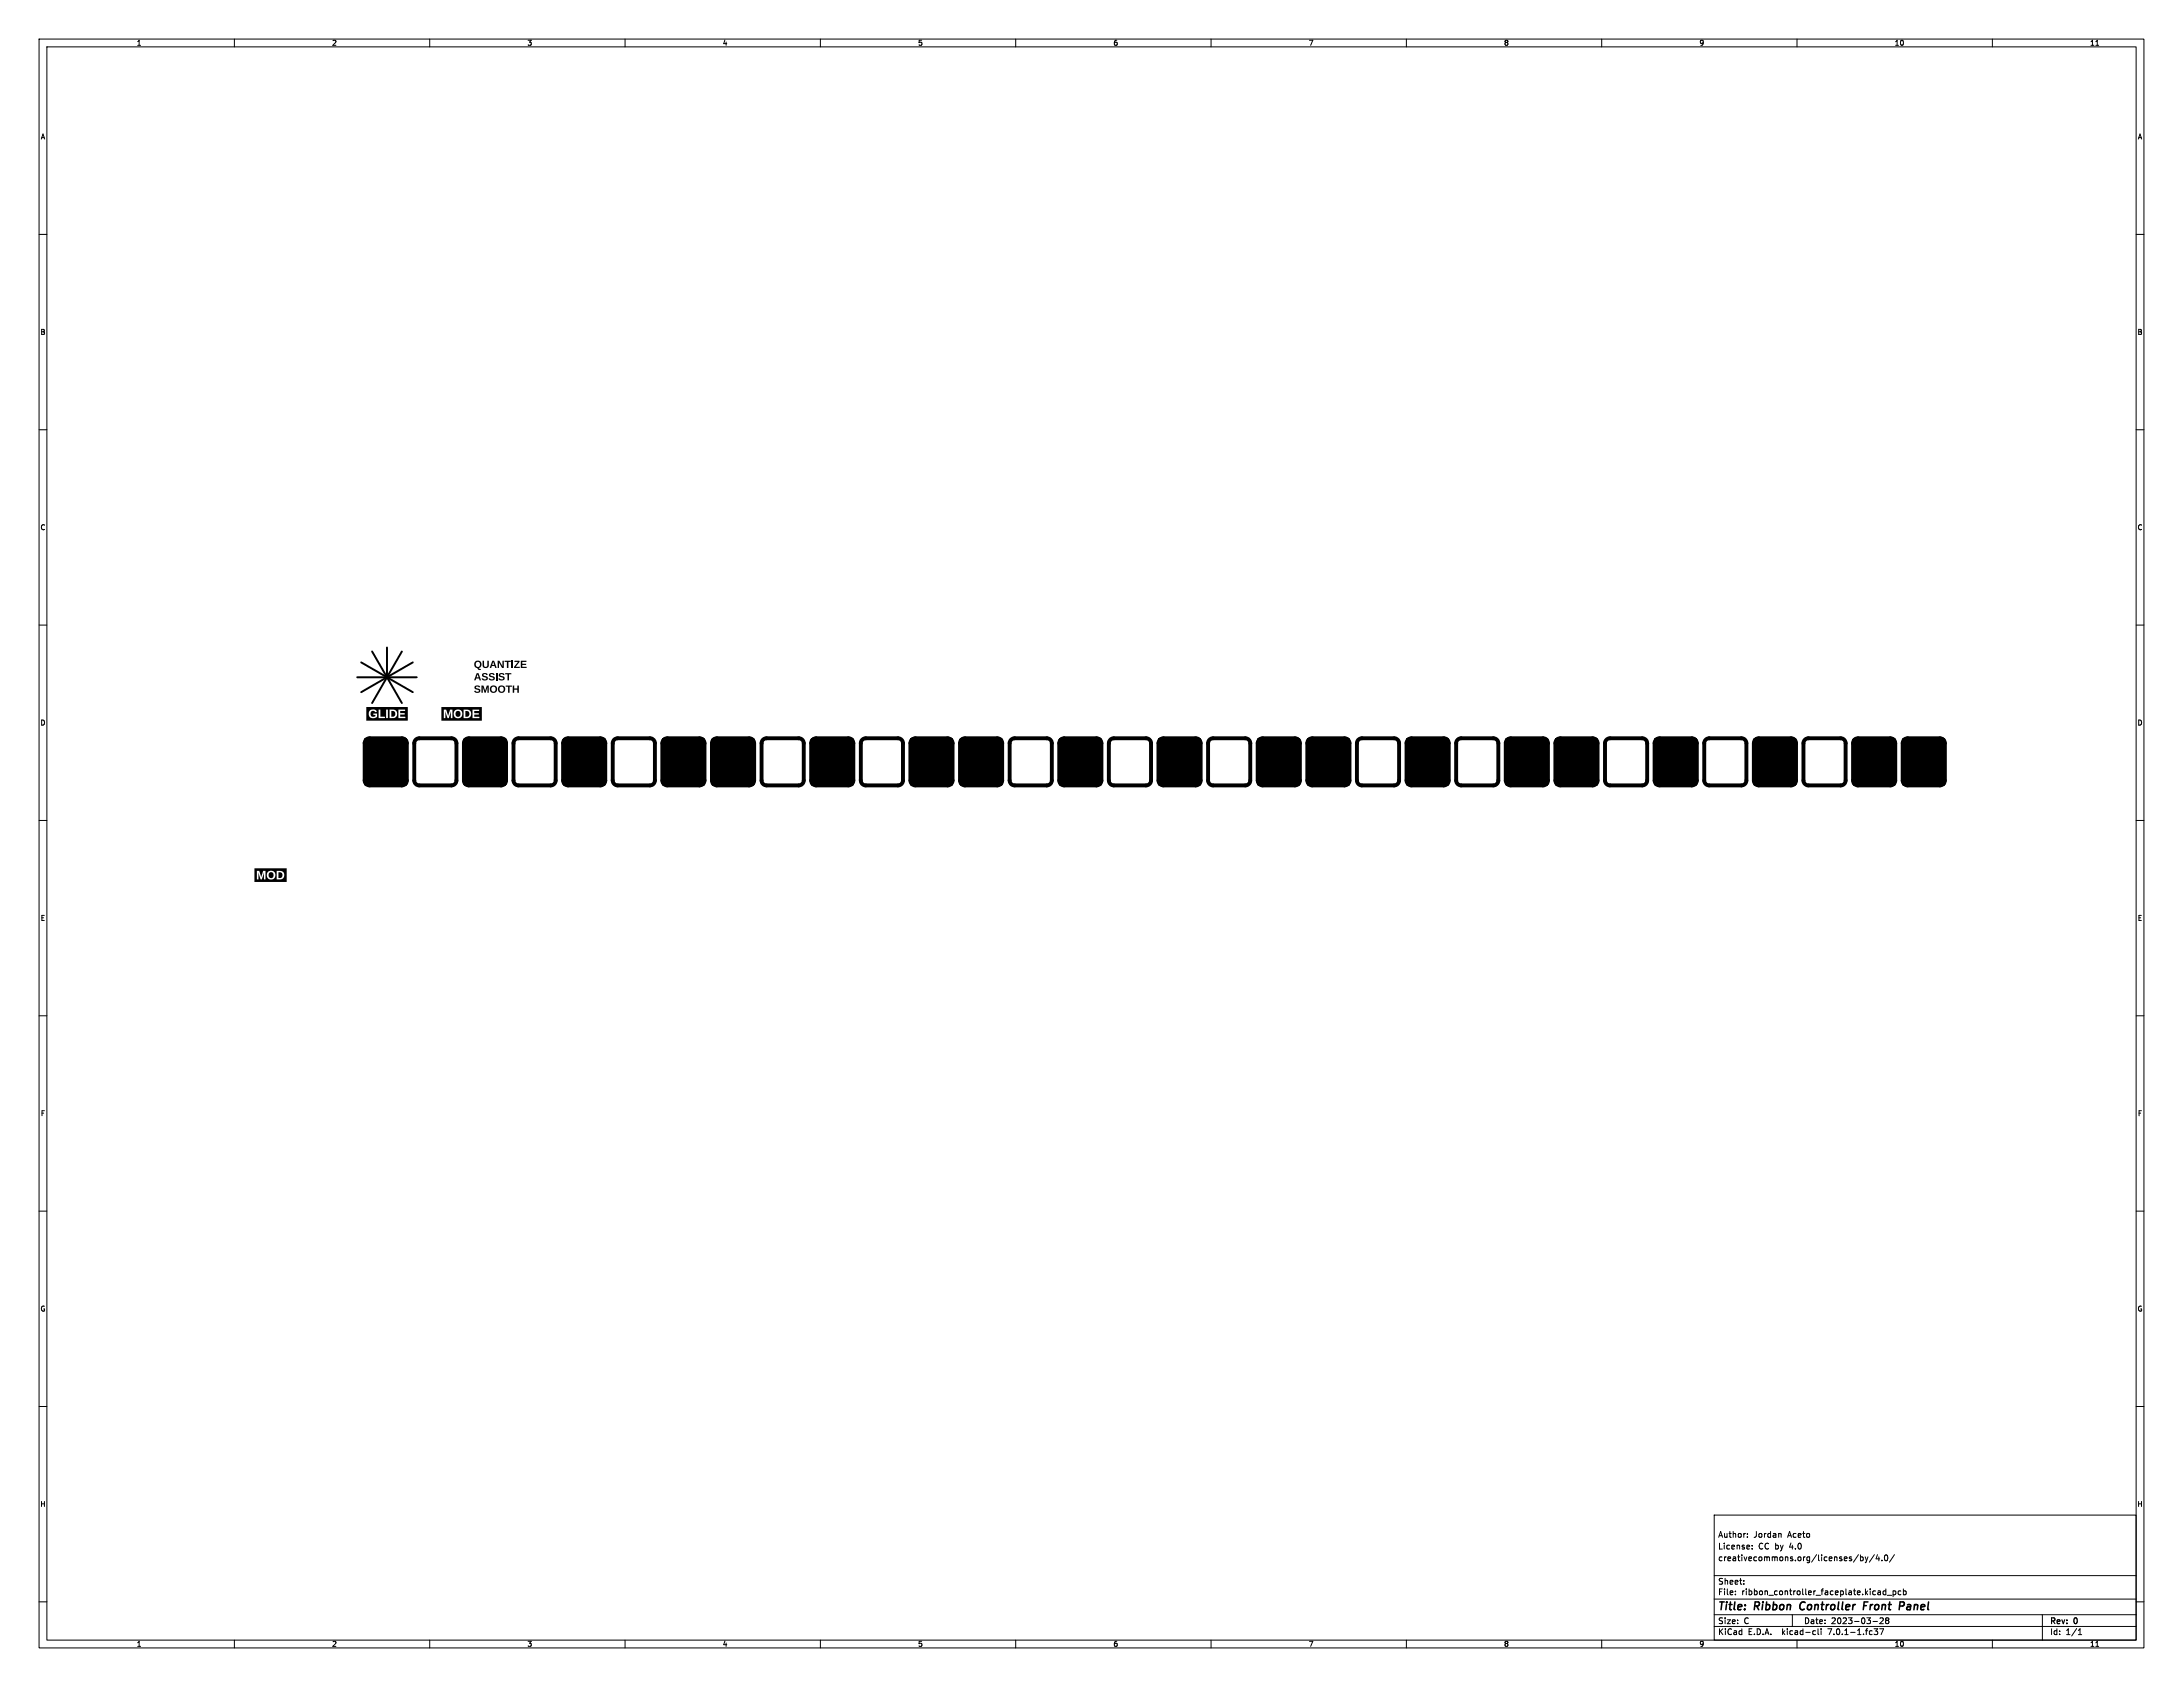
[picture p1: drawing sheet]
<svg xmlns="http://www.w3.org/2000/svg" width="559mm" height="432mm" viewBox="0 0 559 432" stroke-linecap="round" stroke-linejoin="round" font-family="sans-serif">
<defs><g id="words">
<g font-size="2.8">
<text x="439.8" y="412.6">Title:</text>
<text x="449.2" y="412.6">Ribbon</text>
<text x="461.4" y="412.6">Controller</text>
<text x="478.3" y="412.6">Front</text>
<text x="488.1" y="412.6">Panel</text>
</g>
<g font-size="2.7">
<text x="121.3" y="171.8">QUANTIZE</text>
<text x="121.3" y="178.1">SMOOTH</text>
<text x="121.3" y="174.9">ASSIST</text>
</g>
<g font-size="2.1">
<text x="439.8" y="393.7">Author:</text>
<text x="448.9" y="393.7">Jordan</text>
<text x="457.6" y="393.7">Aceto</text>
<text x="439.8" y="399.7">creativecommons.org/licenses/by/4.0/</text>
<text x="439.8" y="396.7">License:</text>
<text x="450.1" y="396.7">CC by</text>
<text x="458" y="396.7">4.0</text>
<text x="439.8" y="405.7">Sheet:</text>
<text x="439.8" y="408.4">File:</text>
<text x="445.8" y="408.4">ribbon_controller_faceplate.kicad_pcb</text>
<text x="439.8" y="418.6">KiCad</text>
<text x="439.8" y="415.8">Size:</text>
<text x="446.4" y="415.8">C</text>
<text x="447.4" y="418.6">E.D.A.</text>
<text x="456.2" y="418.6">kicad-cli</text>
<text x="461.8" y="415.8">Date:</text>
<text x="468" y="418.6">7.0.1-1.fc37</text>
<text x="468.7" y="415.8">2023-03-28</text>
<text x="524.8" y="416">Rev:</text>
<text x="524.8" y="418.6">Id:</text>
<text x="528.8" y="418.6">1/1</text>
<text x="531" y="416">0</text>
</g>
<g font-size="1.8">
<text x="35" y="11.8">1</text>
<text x="85" y="11.8">2</text>
<text x="135" y="11.8">3</text>
<text x="185" y="11.8">4</text>
<text x="235" y="11.8">5</text>
<text x="285" y="11.8">6</text>
<text x="335" y="11.8">7</text>
<text x="385" y="11.8">8</text>
<text x="435" y="11.8">9</text>
<text x="485" y="11.8">10</text>
<text x="535" y="11.8">11</text>
<text x="10.4" y="35.8">A</text>
<text x="547.2" y="35.8">A</text>
<text x="10.3" y="85.8">B</text>
<text x="547.1" y="85.8">B</text>
<text x="10.3" y="135.8">C</text>
<text x="547.1" y="135.8">C</text>
<text x="10.3" y="185.8">D</text>
<text x="547.1" y="185.8">D</text>
<text x="10.4" y="235.8">E</text>
<text x="547.2" y="235.8">E</text>
<text x="10.4" y="285.8">F</text>
<text x="547.2" y="285.8">F</text>
<text x="10.3" y="335.8">G</text>
<text x="547.1" y="335.8">G</text>
<text x="10.3" y="385.8">H</text>
<text x="547.1" y="385.8">H</text>
<text x="35" y="421.6">1</text>
<text x="85" y="421.6">2</text>
<text x="135" y="421.6">3</text>
<text x="185" y="421.6">4</text>
<text x="235" y="421.6">5</text>
<text x="285" y="421.6">6</text>
<text x="335" y="421.6">7</text>
<text x="385" y="421.6">8</text>
<text x="435" y="421.6">9</text>
<text x="485" y="421.6">10</text>
<text x="535" y="421.6">11</text>
</g>
</g></defs>
<g fill="none" stroke="#000" stroke-width=".26">
<path d="M10 10h538.8v411.8h-538.8zM12 12h534.8v407.8h-534.8zM60 10v2M110 10v2M160 10v2M210 10v2M260 10v2M310 10v2M360 10v2M410 10v2M460 10v2M510 10v2"/>
<path d="M10 60h2M546.8 60h2M10 110h2M546.8 110h2M10 160h2M546.8 160h2M10 210h2M546.8 210h2M10 260h2M546.8 260h2M10 310h2M546.8 310h2"/>
<path d="M10 360h2M546.8 360h2M438.8 387.8h108v32h-108zM447.3 393.4v.1M447.3 392.6v.1M448.5 396.4v.1M448.5 395.6v.1M455.7 392.5l.2 .2v.8M475.7 397.9l-1.3 2M476.2 398v1.5M476.2 398.6l.5-.1 .2 .3-.1 .6h-.6M477.4 398.5l.4 1"/>
<path d="M477.8 399.5l-.4 .5M478.2 398.5l-.4 1M479.8 397.9l-1.3 2M480.6 397.9l-.4 1.1h1M480.9 398.5v1M481.7 399.4v.1M482.6 398.1l.1-.1a.8 .8 0 0 1 .5 .7 .8 .8 0 0 1-.5 .8 1 1 0 0 1-.1-1.4zM484.9 397.9l-1.2 2M10 410h2M60 419.8v2M110 419.8v2M160 419.8v2"/>
<path d="M210 419.8v2M260 419.8v2M310 419.8v2M360 419.8v2M410 419.8v2M438.8 416.3h108M438.8 413.3h108M438.8 409.3h108M438.8 403.3h108M444.2 408.1v.1M444.2 407.3v.1M446.4 405.4v.1"/>
<path d="M446.4 404.6v.1M458.8 413.3v3M460 419.8v2M464.3 417.4l.4 .1M464.7 418.3l-.4 .1M465.4 416.9v1.3l.2 .2M466.2 416.9v.1M466.2 417.4v1M479.4 415h1.2M479.7 416.9h1l-.5 .6 .4 .1v.7l-.2 .1-.7-.1M481.2 416.9h1l-.7 1.5M481.2 414.2l.6-.1 .3 .4-.9 1.1h.9"/>
<path d="M482.7 406.7v1.5M482.7 407.3l-.4-.1-.3 .3 .2 .6h.5M482.9 414.7l-.2-.2 .2-.4 .5 .1 .1 .2-.3 .3M482.9 414.7l-.2 .3v.3l.2 .3 .5-.1 .1-.2-.1-.4-.2-.2M482.9 414.7h.3M483.1 408.3h1.1M484.6 407.3l.4-.1 .3 .3-.1 .6h-.6M484.6 407.2v1.5M486.6 407.3l-.4-.1-.3 .3 .1 .6h.6M487.2 407.3l.5-.1 .2 .3-.1 .6h-.6M487.2 406.7v1.5M510 419.8v2"/>
<path d="M522.8 413.3v6.5M532 418.4h.9M532 417.3l.4-.4v1.5M546.8 410h2"/>
</g>
<path d="M460.9 410.5l-.1 1M477.1 411h.7M478.2 410h-1l-.2 2M486.4 410l.9 .1M487.3 410.9l-.3 .2h-.7" fill="none" stroke="#000" stroke-width=".4"/>
<g fill="none" stroke="#000" stroke-width="1">
<path d="M93.7 189.4l.9-.4h8.3a1.27 1.27 0 0 1 1.2 1.2v9.6a1.27 1.27 0 0 1-1.2 1.2h-8.3a1.27 1.27 0 0 1-1.3-1.2v-9.6zM93.7 189.3h10.1v11.4h-10.1zM106.4 189.4l.9-.4h8.3a1.27 1.27 0 0 1 1.2 1.2v9.6a1.27 1.27 0 0 1-1.2 1.2h-8.3a1.27 1.27 0 0 1-1.3-1.2v-9.6zM119.1 189.4l.9-.4h8.3a1.27 1.27 0 0 1 1.2 1.2v9.6a1.27 1.27 0 0 1-1.2 1.2h-8.3a1.27 1.27 0 0 1-1.3-1.2v-9.6zM119.1 189.3h10.1v11.4h-10.1zM131.8 189.4l.9-.4h8.3a1.27 1.27 0 0 1 1.2 1.2v9.6a1.27 1.27 0 0 1-1.2 1.2h-8.3a1.27 1.27 0 0 1-1.3-1.2v-9.6zM144.5 189.4l.9-.4h8.3a1.27 1.27 0 0 1 1.2 1.2v9.6a1.27 1.27 0 0 1-1.2 1.2h-8.3a1.27 1.27 0 0 1-1.3-1.2v-9.6zM144.5 189.3h10.1v11.4h-10.1zM157.2 189.4l.9-.4h8.3a1.27 1.27 0 0 1 1.2 1.2v9.6a1.27 1.27 0 0 1-1.2 1.2h-8.3a1.27 1.27 0 0 1-1.3-1.2v-9.6zM169.9 189.4l.9-.4h8.3a1.27 1.27 0 0 1 1.2 1.2v9.6a1.27 1.27 0 0 1-1.2 1.2h-8.3a1.27 1.27 0 0 1-1.3-1.2v-9.6zM169.9 189.3h10.1v11.4h-10.1zM182.6 189.4l.9-.4h8.3a1.27 1.27 0 0 1 1.2 1.2v9.6a1.27 1.27 0 0 1-1.2 1.2h-8.3a1.27 1.27 0 0 1-1.3-1.2v-9.6z"/>
<path d="M182.6 189.3h10.1v11.4h-10.1zM195.3 189.4l.9-.4h8.3a1.27 1.27 0 0 1 1.2 1.2v9.6a1.27 1.27 0 0 1-1.2 1.2h-8.3a1.27 1.27 0 0 1-1.3-1.2v-9.6zM208 189.4l.9-.4h8.3a1.27 1.27 0 0 1 1.2 1.2v9.6a1.27 1.27 0 0 1-1.2 1.2h-8.3a1.27 1.27 0 0 1-1.3-1.2v-9.6zM208 189.3h10.1v11.4h-10.1zM220.7 189.4l.9-.4h8.3a1.27 1.27 0 0 1 1.2 1.2v9.6a1.27 1.27 0 0 1-1.2 1.2h-8.3a1.27 1.27 0 0 1-1.3-1.2v-9.6zM233.4 189.4l.9-.4h8.3a1.27 1.27 0 0 1 1.2 1.2v9.6a1.27 1.27 0 0 1-1.2 1.2h-8.3a1.27 1.27 0 0 1-1.3-1.2v-9.6zM233.4 189.3h10.1v11.4h-10.1zM246.1 189.4l.9-.4h8.3a1.27 1.27 0 0 1 1.2 1.2v9.6a1.27 1.27 0 0 1-1.2 1.2h-8.3a1.27 1.27 0 0 1-1.3-1.2v-9.6zM246.1 189.3h10.1v11.4h-10.1zM258.8 189.4l.9-.4h8.3a1.27 1.27 0 0 1 1.2 1.2v9.6a1.27 1.27 0 0 1-1.2 1.2h-8.3a1.27 1.27 0 0 1-1.3-1.2v-9.6zM271.5 189.4l.9-.4h8.3a1.27 1.27 0 0 1 1.2 1.2v9.6a1.27 1.27 0 0 1-1.2 1.2h-8.3a1.27 1.27 0 0 1-1.3-1.2v-9.6zM271.5 189.3h10.1v11.4h-10.1z"/>
<path d="M284.2 189.4l.9-.4h8.3a1.27 1.27 0 0 1 1.2 1.2v9.6a1.27 1.27 0 0 1-1.2 1.2h-8.3a1.27 1.27 0 0 1-1.3-1.2v-9.6zM296.9 189.4l.9-.4h8.3a1.27 1.27 0 0 1 1.2 1.2v9.6a1.27 1.27 0 0 1-1.2 1.2h-8.3a1.27 1.27 0 0 1-1.3-1.2v-9.6zM296.9 189.3h10.1v11.4h-10.1zM309.6 189.4l.9-.4h8.3a1.27 1.27 0 0 1 1.2 1.2v9.6a1.27 1.27 0 0 1-1.2 1.2h-8.3a1.27 1.27 0 0 1-1.3-1.2v-9.6zM322.3 189.4l.9-.4h8.3a1.27 1.27 0 0 1 1.2 1.2v9.6a1.27 1.27 0 0 1-1.2 1.2h-8.3a1.27 1.27 0 0 1-1.3-1.2v-9.6zM322.3 189.3h10.1v11.4h-10.1zM335 189.4l.9-.4h8.3a1.27 1.27 0 0 1 1.2 1.2v9.6a1.27 1.27 0 0 1-1.2 1.2h-8.3a1.27 1.27 0 0 1-1.3-1.2v-9.6zM335 189.3h10.1v11.4h-10.1zM347.7 189.4l.9-.4h8.3a1.27 1.27 0 0 1 1.2 1.2v9.6a1.27 1.27 0 0 1-1.2 1.2h-8.3a1.27 1.27 0 0 1-1.3-1.2v-9.6zM360.4 189.4l.9-.4h8.3a1.27 1.27 0 0 1 1.2 1.2v9.6a1.27 1.27 0 0 1-1.2 1.2h-8.3a1.27 1.27 0 0 1-1.3-1.2v-9.6zM360.4 189.3h10.1v11.4h-10.1zM373.1 189.4l.9-.4h8.3a1.27 1.27 0 0 1 1.2 1.2v9.6a1.27 1.27 0 0 1-1.2 1.2h-8.3a1.27 1.27 0 0 1-1.3-1.2v-9.6z"/>
<path d="M385.8 189.4l.9-.4h8.3a1.27 1.27 0 0 1 1.2 1.2v9.6a1.27 1.27 0 0 1-1.2 1.2h-8.3a1.27 1.27 0 0 1-1.3-1.2v-9.6zM385.8 189.3h10.1v11.4h-10.1zM398.5 189.4l.9-.4h8.3a1.27 1.27 0 0 1 1.2 1.2v9.6a1.27 1.27 0 0 1-1.2 1.2h-8.3a1.27 1.27 0 0 1-1.3-1.2v-9.6zM398.5 189.3h10.1v11.4h-10.1zM411.2 189.4l.9-.4h8.3a1.27 1.27 0 0 1 1.2 1.2v9.6a1.27 1.27 0 0 1-1.2 1.2h-8.3a1.27 1.27 0 0 1-1.3-1.2v-9.6zM423.9 189.4l.9-.4h8.3a1.27 1.27 0 0 1 1.2 1.2v9.6a1.27 1.27 0 0 1-1.2 1.2h-8.3a1.27 1.27 0 0 1-1.3-1.2v-9.6zM423.9 189.3h10.1v11.4h-10.1zM436.6 189.4l.9-.4h8.3a1.27 1.27 0 0 1 1.2 1.2v9.6a1.27 1.27 0 0 1-1.2 1.2h-8.3a1.27 1.27 0 0 1-1.3-1.2v-9.6zM449.3 189.4l.9-.4h8.3a1.27 1.27 0 0 1 1.2 1.2v9.6a1.27 1.27 0 0 1-1.2 1.2h-8.3a1.27 1.27 0 0 1-1.3-1.2v-9.6zM449.3 189.3h10.1v11.4h-10.1zM462 189.4l.9-.4h8.3a1.27 1.27 0 0 1 1.2 1.2v9.6a1.27 1.27 0 0 1-1.2 1.2h-8.3a1.27 1.27 0 0 1-1.3-1.2v-9.6zM474.7 189.4l.9-.4h8.3a1.27 1.27 0 0 1 1.2 1.2v9.6a1.27 1.27 0 0 1-1.2 1.2h-8.3a1.27 1.27 0 0 1-1.3-1.2v-9.6z"/>
<path d="M474.7 189.3h10.1v11.4h-10.1zM487.4 189.4l.9-.4h8.3a1.27 1.27 0 0 1 1.2 1.2v9.6a1.27 1.27 0 0 1-1.2 1.2h-8.3a1.27 1.27 0 0 1-1.3-1.2v-9.6zM487.4 189.3h10.1v11.4h-10.1z"/>
</g>
<g fill="#000" stroke="#000" stroke-width="1">
<path d="M93.7 189.3h10.1v11.4h-10.1zM119.1 189.3h10.1v11.4h-10.1zM144.5 189.3h10.1v11.4h-10.1zM169.9 189.3h10.1v11.4h-10.1zM182.6 189.3h10.1v11.4h-10.1zM208 189.3h10.1v11.4h-10.1zM233.4 189.3h10.1v11.4h-10.1zM246.1 189.3h10.1v11.4h-10.1zM271.5 189.3h10.1v11.4h-10.1zM296.9 189.3h10.1v11.4h-10.1zM322.3 189.3h10.1v11.4h-10.1zM335 189.3h10.1v11.4h-10.1z"/>
<path d="M360.4 189.3h10.1v11.4h-10.1zM385.8 189.3h10.1v11.4h-10.1zM398.5 189.3h10.1v11.4h-10.1zM423.9 189.3h10.1v11.4h-10.1zM449.3 189.3h10.1v11.4h-10.1zM474.7 189.3h10.1v11.4h-10.1zM487.4 189.3h10.1v11.4h-10.1z"/>
</g>
<path d="M91.4 173.4h15.3M92.5 169.5l13.2 7.7M95.2 166.8l7.7 13.2M99.1 165.7v7.7M99.1 173.4l-3.9 6.6M102.9 166.8l-3.8 6.6M105.7 169.5l-13.2 7.7" fill="none" stroke="#000" stroke-width=".5"/>
<g fill="#000">
<path d="M100.2 182h.6l.3 .3 .1 .7-.4 .4-.6 .1zM93.8 181h10.6v3.5h-10.6v-1.8h.6l.2 .7 .5 .4h.8l.6-.3v-.9h-.9v.4h.5v.3l-.3 .1h-.6l-.3-.3v-.7l.3-.4h.5l.4 .3 .4-.1-.7-.6h1.1v2.2h1.6v-.3h-1.1v-1.9h1.4v2.2h.5v-2.2h.4v2.2l1.3-.1 .6-.5-.1-1.2-.4-.3-.6-.1h1.5v2.2h1.8v-.3h-1.4v-.6h1.2v-.4h-1.2v-.5h1.3v-.4h-8.4l-.7 .3-.2 .8h-.6zM119.1 182h.6l.4 .3v.7l-.3 .4-.7 .1zM113 181h10.3v3.5h-10.3v-2.9h.6v2.2h.4v-1.8l.5 1.8h.4l.5-1.8v1.8h.4v-1.1h.3l.2 .6 .4 .4h1.1l.4-.5 .1-.7-.2-.6-.5-.3h1.1v2.2h1.2l.6-.6-.1-1.2-.4-.3-.5-.1h1.4v2.2h1.8v-.3h-1.3v-.6h1.2v-.4h-1.2v-.5h1.3v-.4h-5.7l-.6 .4-.3 .7h-.3v-1.1h-.6l-.5 1.7-.5-1.7h-1.2zM71.3 223.3h.6l.3 .3 .1 .7-.4 .4h-.6zM65.1 222.3h8.3v3.4h-8.3v-2.8h.7v2.2h.4l-.1-1.8 .6 1.8h.3l.6-1.8v1.8h.4v-1.1h.3l.2 .7 .4 .3 .7 .1 .6-.3 .3-.5v-.7l-.3-.4-.5-.3h1.1v2.2l1.5-.1 .3-.4 .2-.6-.2-.7-.5-.3-2.7-.1-.7 .2-.4 .9h-.3v-1.1h-.6l-.5 1.6-.5-1.6h-1.3z"/>
<circle cx="117.2" cy="182.7" r=".72"/>
<circle cx="69.4" cy="223.9" r=".72"/>
</g>
<g fill="#fff" stroke="#fff" stroke-width=".26">
<circle cx="141.1" cy="173.4" r=".18"/>
<circle cx="141.8" cy="171.7" r=".18"/>
<circle cx="141.8" cy="175.1" r=".18"/>
<circle cx="143.5" cy="171" r=".18"/>
<circle cx="143.5" cy="173.4" r=".18"/>
<circle cx="143.5" cy="175.8" r=".18"/>
<circle cx="145.2" cy="171.7" r=".18"/>
<circle cx="145.2" cy="175.1" r=".18"/>
<circle cx="145.9" cy="173.4" r=".18"/>
<circle cx="198.3" cy="173.4" r=".18"/>
<circle cx="199" cy="171.7" r=".18"/>
<circle cx="199" cy="175.1" r=".18"/>
<circle cx="200.7" cy="171" r=".18"/>
<circle cx="200.7" cy="173.4" r=".18"/>
<circle cx="200.7" cy="175.8" r=".18"/>
<circle cx="202.4" cy="171.7" r=".18"/>
<circle cx="202.4" cy="175.1" r=".18"/>
<circle cx="203.1" cy="173.4" r=".18"/>
<circle cx="279.5" cy="226.7" r=".18"/>
<circle cx="280.2" cy="225" r=".18"/>
<circle cx="280.2" cy="228.4" r=".18"/>
<circle cx="281.9" cy="224.3" r=".18"/>
<circle cx="281.9" cy="226.7" r=".18"/>
<circle cx="281.9" cy="229.1" r=".18"/>
<circle cx="283.6" cy="225" r=".18"/>
<circle cx="283.6" cy="228.4" r=".18"/>
<circle cx="284.3" cy="226.7" r=".18"/>
<circle cx="503.7" cy="226.7" r=".18"/>
<circle cx="504.4" cy="225" r=".18"/>
<circle cx="504.4" cy="228.4" r=".18"/>
<circle cx="506.1" cy="224.3" r=".18"/>
<circle cx="506.1" cy="226.7" r=".18"/>
<circle cx="506.1" cy="229.1" r=".18"/>
<circle cx="507.8" cy="225" r=".18"/>
<circle cx="507.8" cy="228.4" r=".18"/>
<circle cx="508.5" cy="226.7" r=".18"/>
<circle cx="55.4" cy="159.4" r=".18"/>
<circle cx="56.1" cy="157.7" r=".18"/>
<circle cx="56.1" cy="161.1" r=".18"/>
<circle cx="57.8" cy="157" r=".18"/>
<circle cx="57.8" cy="159.4" r=".18"/>
<circle cx="57.8" cy="161.8" r=".18"/>
<circle cx="59.5" cy="157.7" r=".18"/>
<circle cx="59.5" cy="161.1" r=".18"/>
<circle cx="60.2" cy="159.4" r=".18"/>
<circle cx="503.7" cy="159.4" r=".18"/>
<circle cx="504.4" cy="157.7" r=".18"/>
<circle cx="504.4" cy="161.1" r=".18"/>
<circle cx="506.1" cy="157" r=".18"/>
<circle cx="506.1" cy="159.4" r=".18"/>
<circle cx="506.1" cy="161.8" r=".18"/>
<circle cx="507.8" cy="157.7" r=".18"/>
<circle cx="507.8" cy="161.1" r=".18"/>
<circle cx="508.5" cy="159.4" r=".18"/>
<circle cx="279.5" cy="159.4" r=".18"/>
<circle cx="280.2" cy="157.7" r=".18"/>
<circle cx="280.2" cy="161.1" r=".18"/>
<circle cx="281.9" cy="157" r=".18"/>
<circle cx="281.9" cy="159.4" r=".18"/>
<circle cx="281.9" cy="161.8" r=".18"/>
<circle cx="283.6" cy="157.7" r=".18"/>
<circle cx="283.6" cy="161.1" r=".18"/>
<circle cx="284.3" cy="159.4" r=".18"/>
<circle cx="55.4" cy="226.7" r=".17"/>
<circle cx="56.1" cy="225" r=".17"/>
<circle cx="56.1" cy="228.4" r=".17"/>
<circle cx="57.8" cy="224.3" r=".17"/>
<circle cx="57.8" cy="226.7" r=".17"/>
<circle cx="57.8" cy="229.1" r=".17"/>
<circle cx="59.5" cy="225" r=".17"/>
<circle cx="59.5" cy="228.4" r=".17"/>
<circle cx="60.2" cy="226.7" r=".17"/>
</g>
<use href="#words"/>
</svg>
